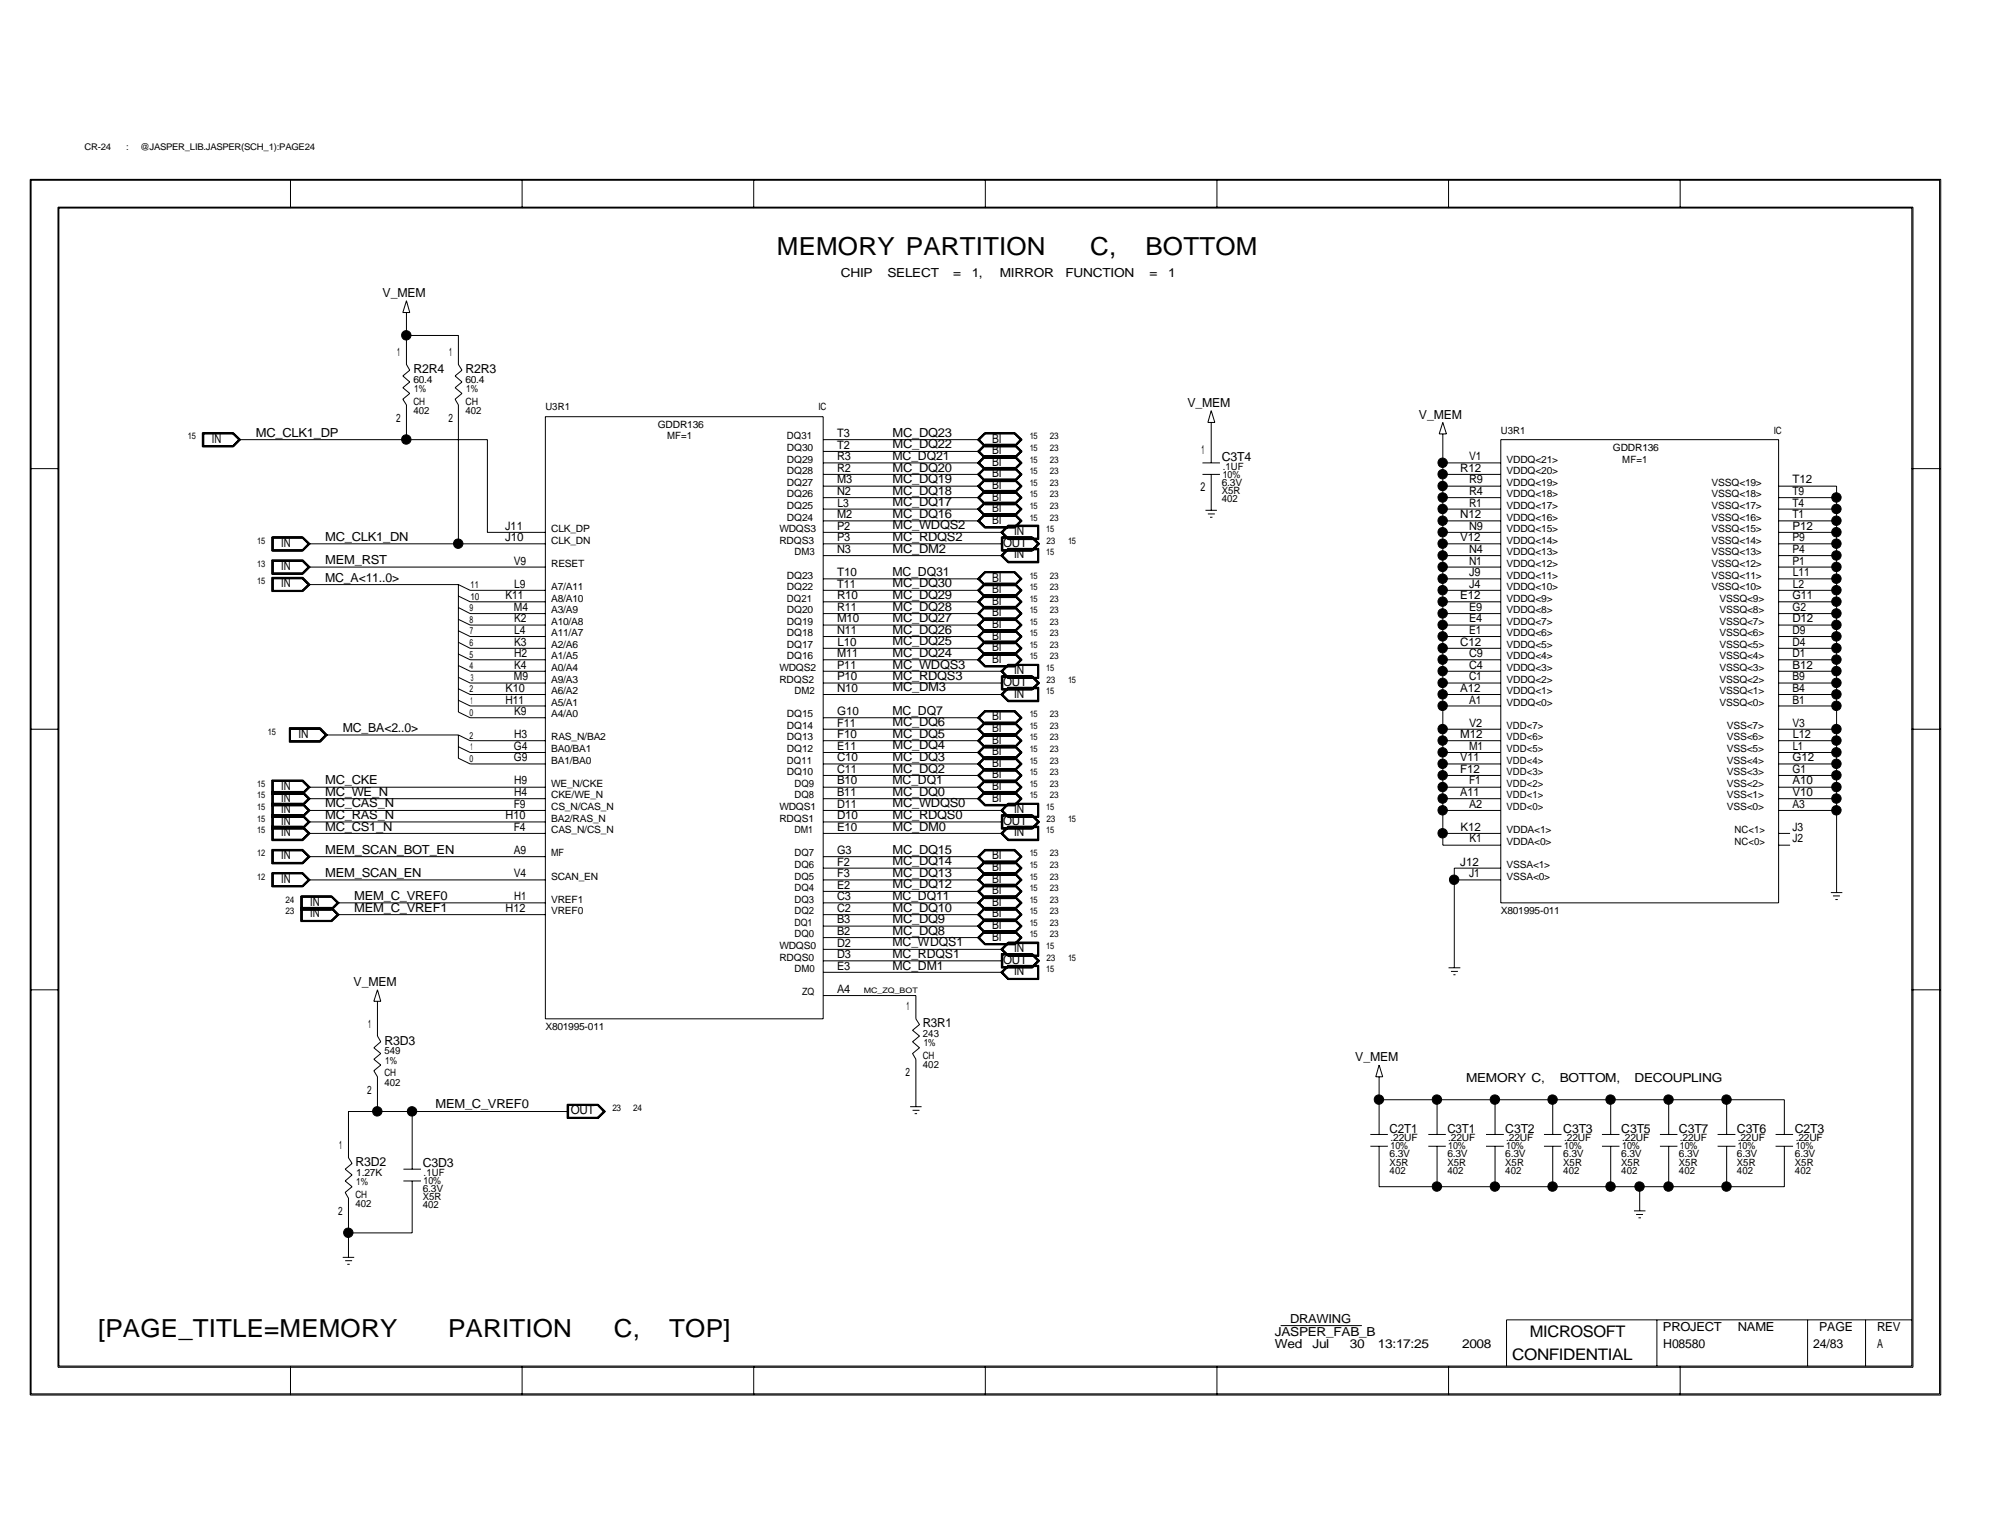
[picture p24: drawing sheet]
<svg xmlns="http://www.w3.org/2000/svg" width="279mm" height="216mm" viewBox="0 0 279 216" stroke-linecap="round" stroke-linejoin="round" font-family="sans-serif">
<defs><g id="words">
<g font-size="3.5">
<text x="108.9" y="35.7">MEMORY PARTITION</text>
<text x="152.8" y="35.7">C,</text>
<text x="160.6" y="35.7">BOTTOM</text>
<text x="13.8" y="187.5">[PAGE_TITLE=MEMORY</text>
<text x="62.8" y="187.5">PARITION</text>
<text x="86.1" y="187.5">C,</text>
<text x="93.8" y="187.5">TOP]</text>
</g>
<g font-size="2.2">
<text x="212" y="190.7">CONFIDENTIAL</text>
<text x="214.5" y="187.4">MICROSOFT</text>
</g>
<g font-size="1.7">
<text x="53.6" y="41.7">V_MEM</text>
<text x="117.9" y="38.8">CHIP</text>
<text x="124.4" y="38.8">SELECT</text>
<text x="133.6" y="38.8">=</text>
<text x="136.2" y="38.8">1,</text>
<text x="140.2" y="38.8">MIRROR</text>
<text x="149.4" y="38.8">FUNCTION</text>
<text x="161.2" y="38.8">=</text>
<text x="163.8" y="38.8">1</text>
<text x="58" y="52.3">R2R4</text>
<text x="65.2" y="52.3">R2R3</text>
<text x="166.5" y="57.1">V_MEM</text>
<text x="198.9" y="58.7">V_MEM</text>
<text x="29.7" y="62.1">IN</text>
<text x="35.9" y="61.3">MC_CLK1_DP</text>
<text x="125.1" y="61.3">MC_DQ23</text>
<text x="125.1" y="62.9">MC_DQ22</text>
<text x="125.1" y="64.5">MC_DQ21</text>
<text x="139.1" y="65.3">BI</text>
<text x="139.1" y="63.7">BI</text>
<text x="139.1" y="62.1">BI</text>
<text x="168.4" y="63.7">1</text>
<text x="171.3" y="64.6">C3T4</text>
<text x="125.1" y="67.7">MC_DQ19</text>
<text x="125.1" y="69.3">MC_DQ18</text>
<text x="125.1" y="71">MC_DQ17</text>
<text x="125.1" y="66.1">MC_DQ20</text>
<text x="139.1" y="71.8">BI</text>
<text x="139.1" y="68.5">BI</text>
<text x="139.1" y="70.2">BI</text>
<text x="139.1" y="66.9">BI</text>
<text x="168.3" y="68.9">2</text>
<text x="39.4" y="76.7">IN</text>
<text x="45.6" y="75.9">MC_CLK1_DN</text>
<text x="125.1" y="72.6">MC_DQ16</text>
<text x="125.1" y="74.2">MC_WDQS2</text>
<text x="125.1" y="75.9">MC_RDQS2</text>
<text x="125.1" y="77.5">MC_DM2</text>
<text x="139.1" y="73.4">BI</text>
<text x="140.6" y="76.7">OUT</text>
<text x="142.2" y="75.1">IN</text>
<text x="39.4" y="82.3">IN</text>
<text x="39.4" y="79.9">IN</text>
<text x="45.6" y="81.5">MC_A&lt;11..0&gt;</text>
<text x="45.6" y="79.1">MEM_RST</text>
<text x="125.1" y="80.7">MC_DQ31</text>
<text x="125.1" y="82.3">MC_DQ30</text>
<text x="125.1" y="84">MC_DQ29</text>
<text x="139.1" y="83.1">BI</text>
<text x="139.1" y="81.5">BI</text>
<text x="142.2" y="78.3">IN</text>
<text x="125.1" y="85.6">MC_DQ28</text>
<text x="125.1" y="87.2">MC_DQ27</text>
<text x="125.1" y="88.9">MC_DQ26</text>
<text x="139.1" y="89.7">BI</text>
<text x="139.1" y="88">BI</text>
<text x="139.1" y="84.8">BI</text>
<text x="139.1" y="86.4">BI</text>
<text x="125.1" y="90.5">MC_DQ25</text>
<text x="125.1" y="92.1">MC_DQ24</text>
<text x="125.1" y="93.7">MC_WDQS3</text>
<text x="125.1" y="95.3">MC_RDQS3</text>
<text x="139.1" y="92.9">BI</text>
<text x="139.1" y="91.3">BI</text>
<text x="142.2" y="94.5">IN</text>
<text x="125.1" y="96.9">MC_DM3</text>
<text x="125.1" y="100.2">MC_DQ7</text>
<text x="125.1" y="101.8">MC_DQ6</text>
<text x="139.1" y="101">BI</text>
<text x="140.6" y="96.1">OUT</text>
<text x="142.2" y="97.8">IN</text>
<text x="41.8" y="103.5">IN</text>
<text x="48" y="102.7">MC_BA&lt;2..0&gt;</text>
<text x="125.1" y="103.5">MC_DQ5</text>
<text x="125.1" y="105.1">MC_DQ4</text>
<text x="125.1" y="106.7">MC_DQ3</text>
<text x="139.1" y="107.5">BI</text>
<text x="139.1" y="105.9">BI</text>
<text x="139.1" y="104.3">BI</text>
<text x="139.1" y="102.7">BI</text>
<text x="39.4" y="112.4">IN</text>
<text x="39.4" y="110.7">IN</text>
<text x="45.6" y="109.9">MC_CKE</text>
<text x="45.6" y="111.5">MC_WE_N</text>
<text x="45.6" y="113.2">MC_CAS_N</text>
<text x="125.1" y="113.2">MC_WDQS0</text>
<text x="125.1" y="109.9">MC_DQ1</text>
<text x="125.1" y="111.5">MC_DQ0</text>
<text x="125.1" y="108.3">MC_DQ2</text>
<text x="139.1" y="112.4">BI</text>
<text x="139.1" y="110.7">BI</text>
<text x="139.1" y="109.1">BI</text>
<text x="39.4" y="117.3">IN</text>
<text x="39.4" y="115.6">IN</text>
<text x="39.4" y="114">IN</text>
<text x="45.6" y="114.8">MC_RAS_N</text>
<text x="45.6" y="116.5">MC_CS1_N</text>
<text x="45.6" y="119.7">MEM_SCAN_BOT_EN</text>
<text x="125.1" y="114.8">MC_RDQS0</text>
<text x="125.1" y="116.5">MC_DM0</text>
<text x="125.1" y="119.7">MC_DQ15</text>
<text x="140.6" y="115.6">OUT</text>
<text x="142.2" y="117.3">IN</text>
<text x="142.2" y="114">IN</text>
<text x="39.4" y="120.5">IN</text>
<text x="39.4" y="123.7">IN</text>
<text x="45.6" y="122.9">MEM_SCAN_EN</text>
<text x="125.1" y="121.3">MC_DQ14</text>
<text x="125.1" y="122.9">MC_DQ13</text>
<text x="125.1" y="124.5">MC_DQ12</text>
<text x="139.1" y="125.3">BI</text>
<text x="139.1" y="122.1">BI</text>
<text x="139.1" y="123.7">BI</text>
<text x="139.1" y="120.5">BI</text>
<text x="43.5" y="128.6">IN</text>
<text x="43.5" y="127">IN</text>
<text x="49.7" y="126.2">MEM_C_VREF0</text>
<text x="49.7" y="127.8">MEM_C_VREF1</text>
<text x="125.1" y="126.2">MC_DQ11</text>
<text x="125.1" y="127.8">MC_DQ10</text>
<text x="125.1" y="129.4">MC_DQ9</text>
<text x="125.1" y="131.1">MC_DQ8</text>
<text x="139.1" y="131.9">BI</text>
<text x="139.1" y="130.2">BI</text>
<text x="139.1" y="128.6">BI</text>
<text x="139.1" y="127">BI</text>
<text x="125.1" y="132.7">MC_WDQS1</text>
<text x="125.1" y="134.3">MC_RDQS1</text>
<text x="125.1" y="135.9">MC_DM1</text>
<text x="140.6" y="135.1">OUT</text>
<text x="142.2" y="136.7">IN</text>
<text x="142.2" y="133.5">IN</text>
<text x="49.6" y="138.3">V_MEM</text>
<text x="53.9" y="146.5">R3D3</text>
<text x="129.4" y="144">R3R1</text>
<text x="190" y="148.8">V_MEM</text>
<text x="61" y="155.4">MEM_C_VREF0</text>
<text x="205.5" y="151.7">MEMORY C,</text>
<text x="218.7" y="151.7">BOTTOM,</text>
<text x="229.2" y="151.7">DECOUPLING</text>
<text x="80" y="156.2">OUT</text>
<text x="194.8" y="158.8">C2T1</text>
<text x="202.9" y="158.8">C3T1</text>
<text x="211" y="158.8">C3T2</text>
<text x="219.2" y="158.8">C3T3</text>
<text x="227.3" y="158.8">C3T5</text>
<text x="235.4" y="158.8">C3T7</text>
<text x="243.5" y="158.8">C3T6</text>
<text x="251.6" y="158.8">C2T3</text>
<text x="49.8" y="163.5">R3D2</text>
<text x="59.3" y="163.7">C3D3</text>
<text x="180.8" y="185.4">DRAWING</text>
<text x="178.7" y="189">Wed</text>
<text x="178.7" y="187.4">JASPER_FAB_B</text>
<text x="184" y="189">Jul</text>
<text x="189.2" y="189">30</text>
<text x="193.2" y="189">13:17:25</text>
<text x="205" y="189">2008</text>
<text x="233.1" y="186.6">PROJECT</text>
<text x="233.2" y="189">H08580</text>
<text x="243.6" y="186.6">NAME</text>
<text x="254.2" y="189">24/83</text>
<text x="255" y="186.6">PAGE</text>
<text x="263.1" y="189">A</text>
<text x="263.1" y="186.6">REV</text>
</g>
<g font-size="1.6">
<text x="55.7" y="49.9">1</text>
<text x="63" y="49.9">1</text>
<text x="55.5" y="59.2">2</text>
<text x="62.9" y="59.2">2</text>
<text x="117.3" y="64.5">R3</text>
<text x="117.3" y="62.9">T2</text>
<text x="117.3" y="61.3">T3</text>
<text x="206" y="64.5">V1</text>
<text x="117.3" y="69.4">N2</text>
<text x="117.3" y="67.8">M3</text>
<text x="117.3" y="66.2">R2</text>
<text x="117.4" y="71">L3</text>
<text x="204.7" y="66.2">R12</text>
<text x="206" y="71">R1</text>
<text x="206" y="69.4">R4</text>
<text x="206" y="67.8">R9</text>
<text x="251.3" y="71">T4</text>
<text x="251.3" y="69.4">T9</text>
<text x="251.3" y="67.8">T12</text>
<text x="70.8" y="75.9">J10</text>
<text x="70.8" y="74.3">J11</text>
<text x="117.3" y="77.5">N3</text>
<text x="117.3" y="72.6">M2</text>
<text x="117.3" y="75.9">P3</text>
<text x="117.3" y="74.3">P2</text>
<text x="204.7" y="75.9">V12</text>
<text x="204.7" y="72.6">N12</text>
<text x="206" y="77.5">N4</text>
<text x="206" y="74.3">N9</text>
<text x="251.3" y="77.5">P4</text>
<text x="251.3" y="75.9">P9</text>
<text x="251.3" y="74.3">P12</text>
<text x="251.3" y="72.6">T1</text>
<text x="72.1" y="79.2">V9</text>
<text x="72.1" y="82.4">L9</text>
<text x="117.3" y="82.4">T11</text>
<text x="117.3" y="80.8">T10</text>
<text x="206" y="82.4">J4</text>
<text x="206" y="80.8">J9</text>
<text x="206" y="79.2">N1</text>
<text x="251.3" y="79.2">P1</text>
<text x="251.3" y="82.4">L2</text>
<text x="251.3" y="80.8">L11</text>
<text x="70.9" y="84">K11</text>
<text x="72.1" y="85.6">M4</text>
<text x="72.1" y="87.2">K2</text>
<text x="72.1" y="88.9">L4</text>
<text x="117.3" y="88.9">N11</text>
<text x="117.3" y="87.2">M10</text>
<text x="117.3" y="85.6">R11</text>
<text x="117.3" y="84">R10</text>
<text x="204.7" y="84">E12</text>
<text x="206" y="88.9">E1</text>
<text x="206" y="87.2">E4</text>
<text x="206" y="85.6">E9</text>
<text x="251.3" y="88.9">D9</text>
<text x="251.3" y="87.2">D12</text>
<text x="251.3" y="85.6">G2</text>
<text x="251.3" y="84">G11</text>
<text x="72.1" y="95.4">M9</text>
<text x="72.1" y="93.8">K4</text>
<text x="72.1" y="92.1">H2</text>
<text x="72.1" y="90.5">K3</text>
<text x="117.3" y="92.1">M11</text>
<text x="117.3" y="95.4">P10</text>
<text x="117.3" y="93.8">P11</text>
<text x="117.4" y="90.5">L10</text>
<text x="204.7" y="90.5">C12</text>
<text x="206" y="95.4">C1</text>
<text x="206" y="93.8">C4</text>
<text x="206" y="92.1">C9</text>
<text x="251.3" y="95.4">B9</text>
<text x="251.3" y="93.8">B12</text>
<text x="251.3" y="92.1">D1</text>
<text x="251.3" y="90.5">D4</text>
<text x="70.9" y="98.6">H11</text>
<text x="70.9" y="97">K10</text>
<text x="72.1" y="100.2">K9</text>
<text x="117.3" y="97">N10</text>
<text x="117.3" y="101.9">F11</text>
<text x="117.3" y="100.2">G10</text>
<text x="204.7" y="97">A12</text>
<text x="206" y="101.9">V2</text>
<text x="206" y="98.6">A1</text>
<text x="251.3" y="101.9">V3</text>
<text x="251.3" y="98.6">B1</text>
<text x="251.3" y="97">B4</text>
<text x="72.1" y="105.1">G4</text>
<text x="72.1" y="106.7">G9</text>
<text x="72.1" y="103.5">H3</text>
<text x="117.3" y="106.7">C10</text>
<text x="117.3" y="105.1">E11</text>
<text x="117.3" y="103.5">F10</text>
<text x="204.7" y="106.7">V11</text>
<text x="204.7" y="103.5">M12</text>
<text x="206" y="105.1">M1</text>
<text x="251.3" y="106.7">G12</text>
<text x="251.3" y="105.1">L1</text>
<text x="251.3" y="103.5">L12</text>
<text x="72.1" y="113.2">F9</text>
<text x="72.1" y="111.6">H4</text>
<text x="72.1" y="110">H9</text>
<text x="117.3" y="108.4">C11</text>
<text x="117.3" y="111.6">B11</text>
<text x="117.3" y="110">B10</text>
<text x="117.3" y="113.2">D11</text>
<text x="204.7" y="111.6">A11</text>
<text x="204.7" y="108.4">F12</text>
<text x="206" y="113.2">A2</text>
<text x="206" y="110">F1</text>
<text x="251.3" y="113.2">A3</text>
<text x="251.3" y="111.6">V10</text>
<text x="251.3" y="110">A10</text>
<text x="251.3" y="108.4">G1</text>
<text x="70.9" y="114.9">H10</text>
<text x="72.1" y="116.5">F4</text>
<text x="72.1" y="119.7">A9</text>
<text x="117.3" y="116.5">E10</text>
<text x="117.3" y="119.7">G3</text>
<text x="117.3" y="114.9">D10</text>
<text x="204.8" y="116.5">K12</text>
<text x="206" y="118.1">K1</text>
<text x="251.3" y="118.1">J2</text>
<text x="251.3" y="116.5">J3</text>
<text x="72.1" y="123">V4</text>
<text x="117.3" y="124.6">E2</text>
<text x="117.3" y="123">F3</text>
<text x="117.3" y="121.4">F2</text>
<text x="204.7" y="121.4">J12</text>
<text x="206" y="123">J1</text>
<text x="70.9" y="127.8">H12</text>
<text x="72.1" y="126.2">H1</text>
<text x="117.3" y="131.1">B2</text>
<text x="117.3" y="129.5">B3</text>
<text x="117.3" y="127.8">C2</text>
<text x="117.3" y="126.2">C3</text>
<text x="117.3" y="136">E3</text>
<text x="117.3" y="134.3">D3</text>
<text x="117.3" y="132.7">D2</text>
<text x="117.3" y="139.2">A4</text>
<text x="127.1" y="141.6">1</text>
<text x="51.6" y="144.1">1</text>
<text x="51.5" y="153.3">2</text>
<text x="127" y="150.9">2</text>
<text x="47.5" y="161.1">1</text>
<text x="47.4" y="170.4">2</text>
</g>
<g font-size="1.4">
<text x="58" y="53.6">60.4</text>
<text x="65.2" y="53.6">60.4</text>
<text x="58" y="56.7">CH</text>
<text x="58" y="58">402</text>
<text x="58.1" y="54.9">1%</text>
<text x="65.2" y="58">402</text>
<text x="65.2" y="56.7">CH</text>
<text x="65.4" y="54.9">1%</text>
<text x="76.5" y="57.5">U3R1</text>
<text x="92.2" y="60">GDDR136</text>
<text x="114.7" y="57.5">IC</text>
<text x="93.5" y="61.6">MF=1</text>
<text x="110.3" y="64.9">DQ29</text>
<text x="110.3" y="63.2">DQ30</text>
<text x="110.3" y="61.6">DQ31</text>
<text x="171.4" y="65.8">.1UF</text>
<text x="210.4" y="60.8">U3R1</text>
<text x="211.2" y="64.9">VDDQ&lt;21&gt;</text>
<text x="226.1" y="63.2">GDDR136</text>
<text x="227.4" y="64.9">MF=1</text>
<text x="248.7" y="60.8">IC</text>
<text x="110.3" y="66.5">DQ28</text>
<text x="110.3" y="71.3">DQ25</text>
<text x="110.3" y="69.7">DQ26</text>
<text x="110.3" y="68.1">DQ27</text>
<text x="171.3" y="68.1">6.3V</text>
<text x="171.3" y="70.4">402</text>
<text x="171.3" y="69.3">X5R</text>
<text x="171.4" y="67">10%</text>
<text x="211.2" y="66.5">VDDQ&lt;20&gt;</text>
<text x="211.2" y="68.1">VDDQ&lt;19&gt;</text>
<text x="211.2" y="71.3">VDDQ&lt;17&gt;</text>
<text x="211.2" y="69.7">VDDQ&lt;18&gt;</text>
<text x="239.9" y="68.1">VSSQ&lt;19&gt;</text>
<text x="239.9" y="71.3">VSSQ&lt;17&gt;</text>
<text x="239.9" y="69.7">VSSQ&lt;18&gt;</text>
<text x="77.3" y="76.2">CLK_DN</text>
<text x="77.3" y="74.6">CLK_DP</text>
<text x="109.3" y="76.2">RDQS3</text>
<text x="109.3" y="74.6">WDQS3</text>
<text x="110.3" y="73">DQ24</text>
<text x="111.4" y="77.9">DM3</text>
<text x="211.2" y="77.9">VDDQ&lt;13&gt;</text>
<text x="211.2" y="76.2">VDDQ&lt;14&gt;</text>
<text x="211.2" y="74.6">VDDQ&lt;15&gt;</text>
<text x="211.2" y="73">VDDQ&lt;16&gt;</text>
<text x="239.9" y="77.9">VSSQ&lt;13&gt;</text>
<text x="239.9" y="76.2">VSSQ&lt;14&gt;</text>
<text x="239.9" y="74.6">VSSQ&lt;15&gt;</text>
<text x="239.9" y="73">VSSQ&lt;16&gt;</text>
<text x="66" y="82.5">11</text>
<text x="77.3" y="82.7">A7/A11</text>
<text x="77.3" y="79.5">RESET</text>
<text x="110.3" y="82.7">DQ22</text>
<text x="110.3" y="81.1">DQ23</text>
<text x="211.2" y="81.1">VDDQ&lt;11&gt;</text>
<text x="211.2" y="79.5">VDDQ&lt;12&gt;</text>
<text x="211.2" y="82.7">VDDQ&lt;10&gt;</text>
<text x="239.9" y="82.7">VSSQ&lt;10&gt;</text>
<text x="239.9" y="81.1">VSSQ&lt;11&gt;</text>
<text x="239.9" y="79.5">VSSQ&lt;12&gt;</text>
<text x="65.8" y="87.3">8</text>
<text x="65.8" y="85.7">9</text>
<text x="65.9" y="88.9">7</text>
<text x="66" y="84.1">10</text>
<text x="77.3" y="89.2">A11/A7</text>
<text x="77.3" y="87.6">A10/A8</text>
<text x="77.3" y="86">A3/A9</text>
<text x="77.3" y="84.3">A8/A10</text>
<text x="110.3" y="89.2">DQ18</text>
<text x="110.3" y="87.6">DQ19</text>
<text x="110.3" y="86">DQ20</text>
<text x="110.3" y="84.3">DQ21</text>
<text x="211.2" y="84.3">VDDQ&lt;9&gt;</text>
<text x="211.2" y="86">VDDQ&lt;8&gt;</text>
<text x="211.2" y="87.6">VDDQ&lt;7&gt;</text>
<text x="211.2" y="89.2">VDDQ&lt;6&gt;</text>
<text x="241" y="89.2">VSSQ&lt;6&gt;</text>
<text x="241" y="87.6">VSSQ&lt;7&gt;</text>
<text x="241" y="86">VSSQ&lt;8&gt;</text>
<text x="241" y="84.3">VSSQ&lt;9&gt;</text>
<text x="65.8" y="93.8">4</text>
<text x="65.8" y="92.2">5</text>
<text x="65.8" y="90.6">6</text>
<text x="66" y="95.5">3</text>
<text x="77.3" y="95.7">A9/A3</text>
<text x="77.3" y="94.1">A0/A4</text>
<text x="77.3" y="92.5">A1/A5</text>
<text x="77.3" y="90.8">A2/A6</text>
<text x="109.3" y="95.7">RDQS2</text>
<text x="109.3" y="94.1">WDQS2</text>
<text x="110.3" y="92.5">DQ16</text>
<text x="110.3" y="90.8">DQ17</text>
<text x="211.2" y="95.7">VDDQ&lt;2&gt;</text>
<text x="211.2" y="94.1">VDDQ&lt;3&gt;</text>
<text x="211.2" y="92.5">VDDQ&lt;4&gt;</text>
<text x="211.2" y="90.8">VDDQ&lt;5&gt;</text>
<text x="241" y="95.7">VSSQ&lt;2&gt;</text>
<text x="241" y="94.1">VSSQ&lt;3&gt;</text>
<text x="241" y="92.5">VSSQ&lt;4&gt;</text>
<text x="241" y="90.8">VSSQ&lt;5&gt;</text>
<text x="65.8" y="100.3">0</text>
<text x="65.8" y="97.1">2</text>
<text x="66" y="98.7">1</text>
<text x="77.3" y="97.3">A6/A2</text>
<text x="77.3" y="100.6">A4/A0</text>
<text x="77.3" y="98.9">A5/A1</text>
<text x="110.3" y="100.6">DQ15</text>
<text x="111.4" y="97.3">DM2</text>
<text x="211.2" y="98.9">VDDQ&lt;0&gt;</text>
<text x="211.2" y="97.3">VDDQ&lt;1&gt;</text>
<text x="241" y="98.9">VSSQ&lt;0&gt;</text>
<text x="241" y="97.3">VSSQ&lt;1&gt;</text>
<text x="65.8" y="106.8">0</text>
<text x="65.8" y="103.5">2</text>
<text x="66" y="105.2">1</text>
<text x="77.3" y="107.1">BA1/BA0</text>
<text x="77.3" y="105.5">BA0/BA1</text>
<text x="77.3" y="103.8">RAS_N/BA2</text>
<text x="110.3" y="107.1">DQ11</text>
<text x="110.3" y="105.5">DQ12</text>
<text x="110.3" y="103.8">DQ13</text>
<text x="110.3" y="102.2">DQ14</text>
<text x="211.2" y="107.1">VDD&lt;4&gt;</text>
<text x="211.2" y="105.5">VDD&lt;5&gt;</text>
<text x="211.2" y="103.8">VDD&lt;6&gt;</text>
<text x="211.2" y="102.2">VDD&lt;7&gt;</text>
<text x="242.1" y="107.1">VSS&lt;4&gt;</text>
<text x="242.1" y="105.5">VSS&lt;5&gt;</text>
<text x="242.1" y="103.8">VSS&lt;6&gt;</text>
<text x="242.1" y="102.2">VSS&lt;7&gt;</text>
<text x="77.3" y="113.6">CS_N/CAS_N</text>
<text x="77.3" y="111.9">CKE/WE_N</text>
<text x="77.3" y="110.3">WE_N/CKE</text>
<text x="109.3" y="113.6">WDQS1</text>
<text x="110.3" y="108.7">DQ10</text>
<text x="111.4" y="111.9">DQ8</text>
<text x="111.4" y="110.3">DQ9</text>
<text x="211.2" y="108.7">VDD&lt;3&gt;</text>
<text x="211.2" y="113.6">VDD&lt;0&gt;</text>
<text x="211.2" y="111.9">VDD&lt;1&gt;</text>
<text x="211.2" y="110.3">VDD&lt;2&gt;</text>
<text x="242.1" y="113.6">VSS&lt;0&gt;</text>
<text x="242.1" y="111.9">VSS&lt;1&gt;</text>
<text x="242.1" y="110.3">VSS&lt;2&gt;</text>
<text x="242.1" y="108.7">VSS&lt;3&gt;</text>
<text x="77.3" y="116.8">CAS_N/CS_N</text>
<text x="77.3" y="115.2">BA2/RAS_N</text>
<text x="109.3" y="115.2">RDQS1</text>
<text x="111.4" y="116.8">DM1</text>
<text x="211.2" y="118.4">VDDA&lt;0&gt;</text>
<text x="211.2" y="116.8">VDDA&lt;1&gt;</text>
<text x="243.2" y="118.4">NC&lt;0&gt;</text>
<text x="243.2" y="116.8">NC&lt;1&gt;</text>
<text x="77.3" y="120.1">MF</text>
<text x="77.3" y="123.3">SCAN_EN</text>
<text x="111.4" y="124.9">DQ4</text>
<text x="111.4" y="123.3">DQ5</text>
<text x="111.4" y="121.7">DQ6</text>
<text x="111.4" y="120.1">DQ7</text>
<text x="211.2" y="123.3">VSSA&lt;0&gt;</text>
<text x="211.2" y="121.7">VSSA&lt;1&gt;</text>
<text x="77.3" y="128.2">VREF0</text>
<text x="77.3" y="126.5">VREF1</text>
<text x="111.4" y="131.4">DQ0</text>
<text x="111.4" y="129.8">DQ1</text>
<text x="111.4" y="128.2">DQ2</text>
<text x="111.4" y="126.5">DQ3</text>
<text x="210.4" y="128.2">X801995-011</text>
<text x="109.3" y="134.7">RDQS0</text>
<text x="109.3" y="133.1">WDQS0</text>
<text x="111.4" y="136.3">DM0</text>
<text x="112.5" y="139.5">ZQ</text>
<text x="53.9" y="147.8">549</text>
<text x="54" y="149.1">1%</text>
<text x="76.5" y="144.4">X801995-011</text>
<text x="129.4" y="145.4">243</text>
<text x="129.4" y="148.5">CH</text>
<text x="129.4" y="149.8">402</text>
<text x="129.5" y="146.7">1%</text>
<text x="53.9" y="152.2">402</text>
<text x="53.9" y="150.9">CH</text>
<text x="194.9" y="160">.22UF</text>
<text x="194.9" y="161.1">10%</text>
<text x="203" y="160">.22UF</text>
<text x="203" y="161.1">10%</text>
<text x="211.2" y="160">.22UF</text>
<text x="211.2" y="161.1">10%</text>
<text x="219.3" y="160">.22UF</text>
<text x="219.3" y="161.1">10%</text>
<text x="227.4" y="160">.22UF</text>
<text x="227.4" y="161.1">10%</text>
<text x="235.5" y="160">.22UF</text>
<text x="235.5" y="161.1">10%</text>
<text x="243.6" y="160">.22UF</text>
<text x="243.6" y="161.1">10%</text>
<text x="251.8" y="160">.22UF</text>
<text x="251.8" y="161.1">10%</text>
<text x="49.8" y="167.9">CH</text>
<text x="50" y="164.8">1.27K</text>
<text x="50" y="166.2">1%</text>
<text x="59.3" y="167.1">6.3V</text>
<text x="59.4" y="166">10%</text>
<text x="59.4" y="164.8">.1UF</text>
<text x="194.8" y="163.4">X5R</text>
<text x="194.8" y="164.5">402</text>
<text x="194.8" y="162.3">6.3V</text>
<text x="202.9" y="164.5">402</text>
<text x="202.9" y="163.4">X5R</text>
<text x="202.9" y="162.3">6.3V</text>
<text x="211" y="164.5">402</text>
<text x="211" y="163.4">X5R</text>
<text x="211" y="162.3">6.3V</text>
<text x="219.2" y="163.4">X5R</text>
<text x="219.2" y="162.3">6.3V</text>
<text x="219.2" y="164.5">402</text>
<text x="227.3" y="162.3">6.3V</text>
<text x="227.3" y="163.4">X5R</text>
<text x="227.3" y="164.5">402</text>
<text x="235.4" y="164.5">402</text>
<text x="235.4" y="163.4">X5R</text>
<text x="235.4" y="162.3">6.3V</text>
<text x="243.5" y="164.5">402</text>
<text x="243.5" y="163.4">X5R</text>
<text x="243.5" y="162.3">6.3V</text>
<text x="251.6" y="164.5">402</text>
<text x="251.6" y="163.4">X5R</text>
<text x="251.6" y="162.3">6.3V</text>
<text x="49.8" y="169.2">402</text>
<text x="59.3" y="168.3">X5R</text>
<text x="59.3" y="169.4">402</text>
</g>
<g font-size="1.3">
<text x="11.9" y="21">CR-24</text>
<text x="17.7" y="21">:</text>
<text x="19.6" y="21">@JASPER_LIB.JASPER(SCH_1):PAGE24</text>
<text x="26.3" y="61.6">15</text>
<text x="144.4" y="61.6">15</text>
<text x="144.4" y="63.2">15</text>
<text x="144.4" y="64.9">15</text>
<text x="147.2" y="61.6">23</text>
<text x="147.2" y="63.2">23</text>
<text x="147.2" y="64.9">23</text>
<text x="144.4" y="68.1">15</text>
<text x="144.4" y="69.7">15</text>
<text x="144.4" y="71.3">15</text>
<text x="144.4" y="66.5">15</text>
<text x="147.2" y="68.1">23</text>
<text x="147.2" y="69.7">23</text>
<text x="147.2" y="71.3">23</text>
<text x="147.2" y="66.5">23</text>
<text x="36.1" y="76.2">15</text>
<text x="144.4" y="73">15</text>
<text x="146.7" y="74.6">15</text>
<text x="146.7" y="77.9">15</text>
<text x="146.7" y="76.2">23</text>
<text x="147.2" y="73">23</text>
<text x="149.7" y="76.2">15</text>
<text x="36.1" y="79.5">13</text>
<text x="36.1" y="81.9">15</text>
<text x="144.4" y="81.1">15</text>
<text x="144.4" y="82.7">15</text>
<text x="147.2" y="81.1">23</text>
<text x="147.2" y="82.7">23</text>
<text x="144.4" y="84.3">15</text>
<text x="144.4" y="86">15</text>
<text x="144.4" y="87.6">15</text>
<text x="144.4" y="89.2">15</text>
<text x="147.2" y="84.3">23</text>
<text x="147.2" y="86">23</text>
<text x="147.2" y="87.6">23</text>
<text x="147.2" y="89.2">23</text>
<text x="144.4" y="90.8">15</text>
<text x="144.4" y="92.5">15</text>
<text x="146.7" y="94.1">15</text>
<text x="146.7" y="95.7">23</text>
<text x="147.2" y="90.8">23</text>
<text x="147.2" y="92.5">23</text>
<text x="149.7" y="95.7">15</text>
<text x="144.4" y="100.6">15</text>
<text x="146.7" y="97.3">15</text>
<text x="147.2" y="100.6">23</text>
<text x="37.5" y="103">15</text>
<text x="144.4" y="102.2">15</text>
<text x="144.4" y="103.8">15</text>
<text x="144.4" y="105.5">15</text>
<text x="144.4" y="107.1">15</text>
<text x="147.2" y="102.2">23</text>
<text x="147.2" y="103.8">23</text>
<text x="147.2" y="105.5">23</text>
<text x="147.2" y="107.1">23</text>
<text x="36.1" y="110.3">15</text>
<text x="36.1" y="111.9">15</text>
<text x="36.1" y="113.6">15</text>
<text x="144.4" y="110.3">15</text>
<text x="144.4" y="111.9">15</text>
<text x="144.4" y="108.7">15</text>
<text x="146.7" y="113.6">15</text>
<text x="147.2" y="110.3">23</text>
<text x="147.2" y="111.9">23</text>
<text x="147.2" y="108.7">23</text>
<text x="36.1" y="115.2">15</text>
<text x="36.1" y="116.8">15</text>
<text x="146.7" y="116.8">15</text>
<text x="146.7" y="115.2">23</text>
<text x="149.7" y="115.2">15</text>
<text x="36.1" y="123.3">12</text>
<text x="36.1" y="120.1">12</text>
<text x="144.4" y="120.1">15</text>
<text x="144.4" y="121.7">15</text>
<text x="144.4" y="123.3">15</text>
<text x="144.4" y="124.9">15</text>
<text x="147.2" y="120.1">23</text>
<text x="147.2" y="121.7">23</text>
<text x="147.2" y="123.3">23</text>
<text x="147.2" y="124.9">23</text>
<text x="40" y="126.5">24</text>
<text x="40" y="128.2">23</text>
<text x="144.4" y="126.5">15</text>
<text x="144.4" y="128.2">15</text>
<text x="144.4" y="129.8">15</text>
<text x="144.4" y="131.4">15</text>
<text x="147.2" y="126.5">23</text>
<text x="147.2" y="128.2">23</text>
<text x="147.2" y="129.8">23</text>
<text x="147.2" y="131.4">23</text>
<text x="146.7" y="133.1">15</text>
<text x="146.7" y="136.3">15</text>
<text x="146.7" y="134.7">23</text>
<text x="149.7" y="134.7">15</text>
<text x="85.9" y="155.8">23</text>
<text x="88.8" y="155.8">24</text>
</g>
<text font-size="1.1" x="121.1" y="139.2">MC_ZQ_BOT</text>
</g></defs>
<g fill="none" stroke="#000" stroke-width=".14">
<path d="M4.2 25.1h267.9v170.5h-267.9zM4.4 25.3h267.5v170.1h-267.5zM8.1 29h260.1v162.7h-260.1zM8.3 29.2h259.7v162.3h-259.7zM40.7 25.1v4.1M73.2 25.1v4.1M105.7 25.1v4.1M138.1 25.1v4.1M170.6 25.1v4.1M203.1 25.1v4.1M235.5 25.1v4.1M57 47h7.3v4.1l.5 .8-1 .8 1 .9-1 .8 1 .8-1 .8 .5 .8v19.4"/>
<path d="M57 42.2l.4 1.6h-.9zM57 43.8v7.3l.4 .8-.9 .8 .9 .9-.9 .8 .9 .8-.9 .8 .5 .8v4.8M76.5 58.4h38.9v84.4h-38.9zM169.8 57.6l.5 1.6h-1zM169.8 59.2v5.7M202.3 59.2l.5 1.6h-1zM4.2 65.7h4.1M28.4 60.7h4.3l1 .9-1 1.1h-4.3zM28.4 60.7h4.3l.9 .9-.9 1h-4.3zM28.5 60.8h4.1l.9 .8-.9 .9h-4.1zM28.6 60.8h4l.8 .8-.8 .9h-4zM33.4 61.6h34.9v13h8.2"/>
<path d="M38.1 75.3h4.4l1 .9-1 1.1h-4.4zM38.1 78.5h4.4l1 1-1 1h-4.4zM38.2 75.3h4.2l.9 .9-.9 1h-4.2zM38.2 78.6h4.2l.9 .9-.9 .9h-4.2zM38.2 75.4h4.2l.9 .8-.9 .9h-4.2zM38.3 75.4h4.1l.8 .8-.8 .9h-4.1zM38.3 78.7h4.1l.8 .8-.8 .8h-4.1zM43.2 76.2h33.3M43.2 79.5h33.3M115.4 66.5h21.9M115.4 64.9h21.9M115.4 61.6h21.9"/>
<path d="M115.4 63.3h21.9M115.4 69.8h21.9M115.4 68.2h21.9M115.4 71.4h21.9M115.4 74.6h25.2M115.4 73h21.9M115.4 76.2h25.2M115.4 77.9h25.2M137 61.6l1-.9h4.3l1 .9-1 1.1h-4.3zM137 66.5l1-1h4.3l1 1-1 1h-4.3zM137 69.8l1-1.1h4.3l1 1.1-1 1h-4.3zM137 68.2l1-1.1h4.3l1 1.1-1 1h-4.3z"/>
<path d="M137 71.4l1-1h4.3l1 1-1 1h-4.3zM137.1 61.6l1-.9h4.2l.9 .9-.9 1h-4.2zM137.1 63.3l1-1h4.2l.9 1-.9 .9h-4.2zM137.1 66.5l1-.9h4.2l.9 .9-.9 1h-4.2zM137.1 64.9l1-.9h4.2l.9 .9-.9 .9h-4.2zM137.1 69.8l1-1h4.2l.9 1-.9 .9h-4.2zM137.1 68.2l1-1h4.2l.9 1-.9 .9h-4.2zM137.1 71.4l1-1h4.2l.9 1-.9 .9h-4.2zM137.1 73l1-.9h4.2l.9 .9-.9 1h-4.2zM137.2 61.6l.9-.8h4.1l.9 .8-.9 .9h-4.1zM137.2 66.5l.9-.8h4.1l.9 .8-.9 .9h-4.1zM137.2 71.4l.9-.9h4.1l.9 .9-.9 .9h-4.1z"/>
<path d="M137.3 61.6l.8-.8h4.1l.8 .8-.8 .9M137.3 61.6l.8 .9M137.3 63.3l.8 .8M137.3 66.5l.8 .9M137.3 64.9l.8 .8M137.3 69.8l.8 .8M137.3 68.2l.8 .8M137.3 71.4l.8 .8M137.3 73l.8 .8h7.4v1.6h-4.9v1.7h4.9v1.6h-4.1l-.8-.8M138 62.3h4.3l1 1-1 1h-4.3l-1-1zM138 63.9h4.3l1 1-1 1h-4.3l-1-1zM138 72h4.3l1 1-1 1h-4.3l-1-1z"/>
<path d="M138.1 62.4h4.1l.9 .9-.9 .8h-4.1l-.9-.8zM138.1 64h4.1l.9 .9-.9 .9h-4.1l-.9-.9zM138.1 68.9h4.1l.9 .9-.9 .9h-4.1l-.9-.9zM138.1 67.3h4.1l.9 .9-.9 .8h-4.1l-.9-.8zM138.1 72.1h4.1l.9 .9-.9 .9h-4.1l-.9-.9zM138.1 62.5h4.1M138.1 64.1h4.1M138.1 62.5l-.8 .8M138.1 65.7h4.1M138.1 67.4h4.1M138.1 65.7l-.8 .8M138.1 64.1l-.8 .8"/>
<path d="M138.1 69h4.1M138.1 70.6h4.1M138.1 69l-.8 .8M138.1 67.4l-.8 .8M138.1 72.2h4.1M138.1 70.6l-.8 .8M138.1 72.2l-.8 .8M140.3 77.9l1-1h4.3v2h-4.3zM140.4 77.9l.9-.9h4.3v1.8h-4.3zM140.4 75.3h4.3l1.1 .9-1.1 1.1h-4.3zM140.5 75.3h4.2l.9 .9-.9 1h-4.2zM140.5 75.4h4.2l.8 .8-.8 .9h-4.2z"/>
<path d="M140.6 74.6l.8 .8M141.3 73.6h4.3v2h-4.3l-1-1zM141.3 73.7h4.3v1.9h-4.3l-.9-1zM141.4 73.7h4.1v1.8h-4.1l-.9-.9zM141.4 77h4.1v1.8h-4.1l-.9-.9zM141.4 73.8l-.8 .8M141.4 77.1l-.8 .8M142.2 62.5l.8 .8-.8 .8M142.2 65.7l.8 .8-.8 .9M142.2 64.1l.8 .8-.8 .8M142.2 69l.8 .8-.8 .8M142.2 67.4l.8 .8-.8 .8"/>
<path d="M142.2 70.6l.8 .8-.8 .8M142.2 72.2l.8 .8-.8 .8M144.7 75.4l.8 .8-.8 .9M168.6 66.5h2.4M168.6 64.9h2.4M169 71.5h1.6M169.3 72.1h1M169.6 72.5h.4M169.8 66.5v5M202.3 60.8v57.7h8.1M202.3 66.5h8.1M202.3 64.9h8.1"/>
<path d="M202.3 69.8h8.1M202.3 68.2h8.1M202.3 71.4h8.1M202.3 74.6h8.1M202.3 73h8.1M202.3 76.2h8.1M202.3 77.9h8.1M202.3 79.5h8.1M210.4 61.6h38.9v65h-38.9zM249.3 68.2h8.2v56.9M249.3 69.8h8.2M249.3 71.4h8.2"/>
<path d="M249.3 74.6h8.2M249.3 73h8.2M249.3 76.2h8.2M249.3 77.9h8.2M249.3 79.5h8.2M268 65.7h4.1M38.1 80.9h4.4l1 1.1-1 .9h-4.4zM38.2 81h4.2l.9 1-.9 .9h-4.2zM38.2 81.1h4.2l.9 .9-.9 .8h-4.2zM38.3 81.2h4.1l.8 .8-.8 .8h-4.1zM43.2 82h21.1M64.3 82v17.8l1.6 .8h10.6"/>
<path d="M64.3 82l1.6 .8h10.6M64.3 85.2l1.6 .8h10.6M64.3 83.6l1.6 .8h10.6M64.3 86.8l1.6 .8h10.6M64.3 88.4l1.6 .8h10.6M64.3 90l1.6 .9h10.6M64.3 91.7l1.6 .8h10.6M64.3 93.3l1.6 .8h10.6M64.3 95l1.6 .8h10.6M64.3 96.6l1.6 .8h10.6M64.3 98.2l1.6 .8h10.6M115.4 81.2h21.9"/>
<path d="M115.4 82.8h21.9M115.4 86h21.9M115.4 84.4h21.9M115.4 87.6h21.9M115.4 89.2h21.9M115.4 90.9h21.9M115.4 92.5h21.9M115.4 94.1h25.2M115.4 95.8h25.2M115.4 97.4h25.2M137 81.2l1-1.1h4.3l1 1.1-1 .9h-4.3zM137 82.8l1-1.1h4.3l1 1.1-1 1h-4.3z"/>
<path d="M137 86l1-1h4.3l1 1-1 1h-4.3zM137 84.4l1-1h4.3l1 1-1 1h-4.3zM137 89.2l1-.9h4.3l1 .9-1 1.1h-4.3zM137.1 81.2l1-1h4.2l.9 1-.9 .9h-4.2zM137.1 82.8l1-1h4.2l.9 1-.9 .9h-4.2zM137.1 86l1-1h4.2l.9 1-.9 1h-4.2zM137.1 84.4l1-1h4.2l.9 1-.9 .9h-4.2zM137.1 87.6l1-.9h4.2l.9 .9-.9 1h-4.2zM137.1 89.2l1-.9h4.2l.9 .9-.9 1h-4.2zM137.1 90.9l1-1h4.2l.9 1-.9 .9h-4.2zM137.1 92.5l1-.9h4.2l.9 .9-.9 .9h-4.2zM137.2 84.4l.9-.9h4.1l.9 .9-.9 .9h-4.1z"/>
<path d="M137.2 89.2l.9-.8h4.1l.9 .8-.9 .9h-4.1zM137.3 92.5l.8 .8h7.4v1.7h-4.9v1.6h4.9v1.6h-4.1l-.8-.8M137.3 81.2l.8-.9h4.1l.8 .9-.8 .8M137.3 81.2l.8 .8M137.3 82.8l.8 .8M137.3 86l.8 .8M137.3 84.4l.8 .8M137.3 87.6l.8 .8M137.3 89.2l.8 .8M137.3 90.9l.8 .8M138 86.6h4.3l1 1-1 1h-4.3l-1-1zM138 89.9h4.3l1 1-1 1h-4.3l-1-1z"/>
<path d="M138 91.5h4.3l1 1-1 1h-4.3l-1-1zM138.1 80.3h4.1l.9 .9-.9 .8h-4.1l-.9-.8zM138.1 81.9h4.1l.9 .9-.9 .9h-4.1l-.9-.9zM138.1 85.1h4.1l.9 .9-.9 .9h-4.1l-.9-.9zM138.1 86.7h4.1l.9 .9-.9 .9h-4.1l-.9-.9zM138.1 90h4.1l.9 .9-.9 .8h-4.1l-.9-.8zM138.1 91.6h4.1l.9 .9-.9 .9h-4.1l-.9-.9zM138.1 99.7h4.1l.9 .9-.9 .9h-4.1l-.9-.9zM138.1 82h4.1M138.1 83.6h4.1M138.1 82l-.8 .8M138.1 85.2h4.1"/>
<path d="M138.1 86.8h4.1M138.1 85.2l-.8 .8M138.1 83.6l-.8 .8M138.1 88.4h4.1M138.1 86.8l-.8 .8M138.1 90h4.1M138.1 88.4l-.8 .8M138.1 91.7h4.1M138.1 90l-.8 .9M138.1 91.7l-.8 .8M140.3 94.1l1-1h4.3v2h-4.3zM140.3 97.4l1-1h4.3v2h-4.3z"/>
<path d="M140.4 94.1l.9-.9h4.3v1.9h-4.3zM140.4 97.4l.9-1h4.3v1.9h-4.3zM140.4 94.7h4.3l1.1 1.1-1.1 .9h-4.3zM140.5 94.1l.9-.8h4.1v1.7h-4.1zM140.5 97.4l.9-.9h4.1v1.8h-4.1zM140.5 94.8h4.2l.9 1-.9 .9h-4.2zM140.5 94.9h4.2l.8 .9-.8 .8h-4.2zM140.6 94.1l.8 .9M141.4 93.3l-.8 .8M141.4 96.6l-.8 .8M142.2 82l.8 .8-.8 .8M142.2 85.2l.8 .8-.8 .8"/>
<path d="M142.2 83.6l.8 .8-.8 .8M142.2 86.8l.8 .8-.8 .8M142.2 88.4l.8 .8-.8 .8M142.2 90l.8 .9-.8 .8M142.2 91.7l.8 .8-.8 .8M144.7 95l.8 .8-.8 .8M202.3 81.2h8.1M202.3 82.8h8.1M202.3 86h8.1M202.3 84.4h8.1M202.3 87.6h8.1M202.3 89.2h8.1"/>
<path d="M202.3 90.9h8.1M202.3 92.5h8.1M202.3 94.1h8.1M202.3 95.8h8.1M202.3 97.4h8.1M202.3 99h8.1M249.3 81.2h8.2M249.3 82.8h8.2M249.3 86h8.2M249.3 84.4h8.2M249.3 87.6h8.2M249.3 89.2h8.2"/>
<path d="M249.3 90.9h8.2M249.3 92.5h8.2M249.3 94.1h8.2M249.3 95.8h8.2M249.3 97.4h8.2M249.3 99h8.2M4.2 102.2h4.1M38.1 111.4h4.4l1-1-1-1.1h-4.4v8.6h4.4l1-1.1-1-1h-4.4M38.1 111h4.4l1 1-1 1h-4.4M38.1 114.2h4.4l1 1-1 1h-4.4M38.1 112.6h4.4l1 1-1 1h-4.4M38.1 119.1h4.4l1 1-1 1h-4.4z"/>
<path d="M38.2 111.3h4.2l.9-.9-.9-1h-4.2v8.4h4.2l.9-1-.9-.9h-4.2M38.2 111h4.2l.9 1-.9 .9h-4.2M38.2 114.3h4.2l.9 .9-.9 1h-4.2M38.2 112.6h4.2l.9 1-.9 1h-4.2M38.2 119.2h4.2l.9 .9-.9 .9h-4.2zM38.2 111.3h4.2l.9-.9-.9-.9h-4.2v8.2h4.2l.9-.9-.9-.8h-4.2M38.2 111.1h4.2l.9 .9-.9 .9h-4.2M38.2 114.3h4.2l.9 .9-.9 .9h-4.2M38.2 112.7h4.2l.9 .9-.9 .9h-4.2M38.3 111.2h4.1M38.3 112.8h4.1M38.3 116h4.1"/>
<path d="M38.3 114.4h4.1M38.3 119.3h4.1l.8 .8-.8 .8h-4.1zM40.6 102h4.3l1 1-1 1.1h-4.3zM40.6 102.1h4.3l.9 .9-.9 1h-4.3zM40.7 102.2h4.1l.9 .8-.9 .9h-4.1zM40.7 102.2h4.1l.8 .8-.8 .8h-4.1zM42.4 111.2l.8 .8M42.4 112.8l.8 .8M42.4 114.4l.8 .8M42.4 116l.8 .8M43.2 110.4h33.3M43.2 112h33.3"/>
<path d="M43.2 113.6h33.3M43.2 116.8h33.3M43.2 110.4l-.8-.8h-4.1v8h4.1l.8-.8M43.2 115.2h33.3M43.2 110.4l-.8 .8M43.2 112l-.8 .8M43.2 113.6l-.8 .8M43.2 115.2l-.8 .8M45.6 103h18.7M64.3 103v3.3l1.6 .8h10.6M64.3 103l1.6 .8h10.6M64.3 104.7l1.6 .8h10.6"/>
<path d="M115.4 102.2h21.9M115.4 103.8h21.9M115.4 105.5h21.9M115.4 107.1h21.9M115.4 108.7h21.9M115.4 110.4h21.9M115.4 112h21.9M115.4 113.6h25.2M115.4 116.8h25.2M115.4 100.6h21.9M115.4 115.2h25.2M137 100.6l1-1h4.3l1 1-1 1h-4.3z"/>
<path d="M137 103.8l1-.9h4.3l1 .9-1 1.1h-4.3zM137 108.7l1-1h4.3l1 1-1 1h-4.3zM137 110.4l1-1.1h4.3l1 1.1-1 1h-4.3zM137 112l1-1h4.3l1 1-1 1h-4.3zM137.1 100.6l1-.9h4.2l.9 .9-.9 1h-4.2zM137.1 102.2l1-.9h4.2l.9 .9-.9 1h-4.2zM137.1 103.8l1-.9h4.2l.9 .9-.9 1h-4.2zM137.1 105.5l1-.9h4.2l.9 .9-.9 .9h-4.2zM137.1 107.1l1-.9h4.2l.9 .9-.9 .9h-4.2zM137.1 108.7l1-.9h4.2l.9 .9-.9 1h-4.2zM137.1 110.4l1-1h4.2l.9 1-.9 .9h-4.2zM137.1 112l1-1h4.2l.9 1-.9 .9h-4.2z"/>
<path d="M137.2 103.8l.9-.8h4.1l.9 .8-.9 .9h-4.1zM137.2 108.7l.9-.8h4.1l.9 .8-.9 .9h-4.1zM137.3 112l.8 .8h7.4v1.6h-4.9v1.6h4.9v1.6h-4.1l-.8-.8M137.3 100.6l.8-.8h4.1l.8 .8-.8 .8M137.3 100.6l.8 .8M137.3 102.2l.8 .8M137.3 103.8l.8 .9M137.3 105.5l.8 .8M137.3 107.1l.8 .8M137.3 108.7l.8 .9M137.3 110.4l.8 .8M138 101.2h4.3l1 1-1 1.1h-4.3l-1-1.1z"/>
<path d="M138 104.5h4.3l1 1-1 1h-4.3l-1-1zM138 106.1h4.3l1 1-1 1h-4.3l-1-1zM138.1 101.3h4.1l.9 .9-.9 .9h-4.1l-.9-.9zM138.1 104.6h4.1l.9 .9-.9 .8h-4.1l-.9-.8zM138.1 106.2h4.1l.9 .9-.9 .9h-4.1l-.9-.9zM138.1 109.5h4.1l.9 .9-.9 .9h-4.1l-.9-.9zM138.1 111.1h4.1l.9 .9-.9 .9h-4.1l-.9-.9zM138.1 119.2h4.1l.9 .9-.9 .9h-4.1l-.9-.9zM138.1 101.4h4.1M138.1 103h4.1M138.1 101.4l-.8 .8M138.1 104.7h4.1"/>
<path d="M138.1 103l-.8 .8M138.1 106.3h4.1M138.1 104.7l-.8 .8M138.1 107.9h4.1M138.1 106.3l-.8 .8M138.1 109.6h4.1M138.1 107.9l-.8 .8M138.1 111.2h4.1M138.1 109.6l-.8 .8M138.1 111.2l-.8 .8M140.3 116.8l1-1h4.3v2.1h-4.3zM140.4 116.8l.9-.9h4.3v1.9h-4.3z"/>
<path d="M140.4 114.2h4.3l1.1 1-1.1 1h-4.3zM140.5 113.6l.9-.9h4.1v1.8h-4.1zM140.5 116.8l.9-.8h4.1v1.7h-4.1zM140.5 114.3h4.2l.9 .9-.9 1h-4.2zM140.5 114.3h4.2l.8 .9-.8 .9h-4.2zM140.6 113.6l.8 .8M141.3 112.6h4.3v2h-4.3l-1-1zM141.3 112.6h4.3v2h-4.3l-.9-1zM141.4 112.8l-.8 .8M141.4 116l-.8 .8M142.2 101.4l.8 .8-.8 .8M142.2 103l.8 .8-.8 .9"/>
<path d="M142.2 104.7l.8 .8-.8 .8M142.2 106.3l.8 .8-.8 .8M142.2 107.9l.8 .8-.8 .9M142.2 109.6l.8 .8-.8 .8M142.2 111.2l.8 .8-.8 .8M144.7 114.4l.8 .8-.8 .8M202.3 102.2h8.1M202.3 103.8h8.1M202.3 105.5h8.1M202.3 107.1h8.1M202.3 108.7h8.1M202.3 110.4h8.1"/>
<path d="M202.3 112h8.1M202.3 113.6h8.1M202.3 116.8h8.1M249.3 102.2h8.2M249.3 103.8h8.2M249.3 105.5h8.2M249.3 107.1h8.2M249.3 108.7h8.2M249.3 110.4h8.2M249.3 112h8.2M249.3 113.6h8.2M249.3 116.8h1.7"/>
<path d="M249.3 118.5h1.7M268 102.2h4.1M4.2 138.8h4.1M38.1 122.3h4.4l1 1.1-1 .9h-4.4zM38.2 122.4h4.2l.9 1-.9 .9h-4.2zM38.2 122.5h4.2l.9 .9-.9 .8h-4.2zM38.3 122.5h4.1l.8 .9-.8 .8h-4.1zM42.2 127.2h4.3l1 1-1 1h-4.3v-3.6h4.3l1 1-1 1h-4.3M42.2 127.3h4.3l.9 .9-.9 1h-4.3v-3.6h4.3l.9 1-.9 1h-4.3M42.3 127.3h4.1l.9 .9-.9 .9h-4.1v-3.4h4.1l.9 .9-.9 .9h-4.1M42.4 127.4h4M43.2 123.4h33.3"/>
<path d="M43.2 120.1h33.3M46.4 127.4l.8 .8M47.2 126.6h29.3M47.2 126.6l-.8-.8h-4v3.2h4l.8-.8M47.2 128.2h29.3M47.2 126.6l-.8 .8M52.9 138.8l.5 1.6h-1zM115.4 126.6h21.9M115.4 121.7h21.9M115.4 123.4h21.9M115.4 120.1h21.9M115.4 125h21.9"/>
<path d="M115.4 128.2h21.9M115.4 129.8h21.9M115.4 133.1h25.2M115.4 131.4h21.9M115.4 134.7h25.2M115.4 136.3h25.2M115.4 139.6h13v3.2l.5 .8-1 .8 1 .8-1 .8 1 .9-1 .8 .5 .8v6.7M137 126.6l1-1h4.3l1 1-1 1h-4.3zM137 120.1l1-1h4.3l1 1-1 1h-4.3zM137 123.4l1-1.1h4.3l1 1.1-1 .9h-4.3zM137 125l1-1h4.3l1 1-1 1h-4.3zM137 129.8l1-1h4.3l1 1-1 1.1h-4.3z"/>
<path d="M137 131.4l1-.9h4.3l1 .9-1 1.1h-4.3zM137.1 120.1l1-.9h4.2l.9 .9-.9 .9h-4.2zM137.1 123.4l1-1h4.2l.9 1-.9 .9h-4.2zM137.1 121.7l1-.9h4.2l.9 .9-.9 .9h-4.2zM137.1 125l1-1h4.2l.9 1-.9 .9h-4.2zM137.1 126.6l1-1h4.2l.9 1-.9 1h-4.2zM137.1 128.2l1-.9h4.2l.9 .9-.9 1h-4.2zM137.1 129.8l1-.9h4.2l.9 .9-.9 1h-4.2zM137.1 131.4l1-.9h4.2l.9 .9-.9 1h-4.2zM137.2 121.7l.9-.8h4.1l.9 .8-.9 .9h-4.1zM137.2 126.6l.9-.9h4.1l.9 .9-.9 .9h-4.1zM137.2 131.4l.9-.8h4.1l.9 .8-.9 .9h-4.1z"/>
<path d="M137.3 131.4l.8 .9h7.4v1.6h-4.9v1.6h4.9v1.7h-4.1l-.8-.9M137.3 120.1l.8-.8h4.1l.8 .8-.8 .8M137.3 120.1l.8 .8M137.3 123.4l.8 .8M137.3 121.7l.8 .8M137.3 125l.8 .8M137.3 126.6l.8 .8M137.3 128.2l.8 .8M137.3 129.8l.8 .8M138 120.7h4.3l1 1-1 1h-4.3l-1-1zM138 127.2h4.3l1 1-1 1h-4.3l-1-1zM138.1 122.5h4.1l.9 .9-.9 .8h-4.1l-.9-.8z"/>
<path d="M138.1 124.1h4.1l.9 .9-.9 .9h-4.1l-.9-.9zM138.1 127.3h4.1l.9 .9-.9 .9h-4.1l-.9-.9zM138.1 128.9h4.1l.9 .9-.9 .9h-4.1l-.9-.9zM138.1 120.9h4.1M138.1 122.5h4.1M138.1 124.2h4.1M138.1 122.5l-.8 .9M138.1 120.9l-.8 .8M138.1 125.8h4.1M138.1 124.2l-.8 .8M138.1 127.4h4.1M138.1 125.8l-.8 .8"/>
<path d="M138.1 129h4.1M138.1 127.4l-.8 .8M138.1 130.6h4.1M138.1 129l-.8 .8M138.1 130.6l-.8 .8M140.3 133.1l1-1h4.3v2h-4.3zM140.3 136.3l1-1h4.3v2h-4.3zM140.4 136.3l.9-.9h4.3v1.9h-4.3zM140.4 133.7h4.3l1.1 1-1.1 1h-4.3zM140.5 133.1l.9-.9h4.1v1.7h-4.1zM140.5 136.3l.9-.8h4.1v1.7h-4.1zM140.5 133.8h4.2l.9 .9-.9 .9h-4.2z"/>
<path d="M140.5 133.8h4.2l.8 .9-.8 .9h-4.2zM140.6 133.1l.8 .8M141.3 132.1h4.3v1.9h-4.3l-.9-.9zM141.4 132.3l-.8 .8M141.4 135.5l-.8 .8M142.2 122.5l.8 .9-.8 .8M142.2 120.9l.8 .8-.8 .8M142.2 124.2l.8 .8-.8 .8M142.2 125.8l.8 .8-.8 .8M142.2 127.4l.8 .8-.8 .8M142.2 129l.8 .8-.8 .8M142.2 130.6l.8 .8-.8 .9"/>
<path d="M144.7 133.9l.8 .8-.8 .8M203.1 135.7h1.6M203.4 136.2h1M203.8 136.7h.2M203.9 123.4h6.5M210.4 121.7h-6.5v14M256.7 125.1h1.6M257 125.6h.9M257.3 126.1h.3M268 138.8h4.1M52.9 140.4v4.8l.5 .8-1 .9 1 .8-1 .8 1 .8-1 .8 .5 .9v4.8M57.8 155.8v8.1"/>
<path d="M79.5 154.8h4.4l1 1-1 1h-4.4zM79.6 154.9h4.2l1 .9-1 1h-4.2zM79.6 154.9h4.2l.9 .9-.9 .9h-4.2zM79.7 155.8h-30.8v6.5l.5 .8-1 .8 1 .8-1 .9 1 .8-1 .8 .5 .8v8.3M79.7 155h4.1l.8 .8-.8 .8h-4.1zM127.6 155.2h1.6M127.9 155.7h1M128.2 156.1h.4M192.1 159h2.5M193.3 149.3l.5 1.7h-.9zM193.3 151v8M193.3 154.2h56.8v4.8"/>
<path d="M200.2 159h2.5M201.5 154.2v4.8M208.3 159h2.5M209.6 154.2v4.8M216.5 159h2.4M217.7 154.2v4.8M224.6 159h2.4M225.8 154.2v4.8M232.7 159h2.5M233.9 154.2v4.8M240.8 159h2.5M242.1 154.2v4.8"/>
<path d="M248.9 159h2.5M48 176.3h1.7M48.4 176.7h1M48.7 177.2h.3M56.6 165.6h2.4M56.6 163.9h2.4M57.8 165.6v7.2h-8.9M192.1 160.7h2.5M193.3 160.7v5.7h56.8v-5.7M200.2 160.7h2.5M201.5 160.7v5.7M208.3 160.7h2.5"/>
<path d="M209.6 160.7v5.7M216.5 160.7h2.4M217.7 160.7v5.7M224.6 160.7h2.4M225.8 160.7v5.7M229.1 169.8h1.6M229.4 170.3h.9M229.7 170.7h.3M229.9 166.4v3.4M232.7 160.7h2.5M233.9 160.7v5.7M240.8 160.7h2.5"/>
<path d="M242.1 160.7v5.7M248.9 160.7h2.5M40.7 191.5v4.1M73.2 191.5v4.1M105.7 191.5v4.1M138.1 191.5v4.1M170.6 191.5v4.1M179.5 185.8h11.4M203.1 191.5v4.1M232.3 185v6.5M235.5 191.5v4.1M253.4 185v6.5"/>
<path d="M261.5 185v6.5M268 185h-56.8v6.5"/>
<circle cx="57" cy="47" r=".66"/>
<circle cx="57" cy="61.6" r=".66"/>
<circle cx="64.2" cy="76.2" r=".66"/>
<circle cx="202.2" cy="71.4" r=".66"/>
<circle cx="202.2" cy="64.9" r=".66"/>
<circle cx="202.2" cy="69.7" r=".66"/>
<circle cx="202.2" cy="66.5" r=".66"/>
<circle cx="202.2" cy="74.6" r=".66"/>
<circle cx="202.2" cy="79.5" r=".66"/>
<circle cx="202.2" cy="68.1" r=".66"/>
<circle cx="202.2" cy="73" r=".66"/>
<circle cx="202.2" cy="76.2" r=".66"/>
<circle cx="202.2" cy="77.9" r=".66"/>
<circle cx="257.4" cy="74.6" r=".66"/>
<circle cx="257.4" cy="76.2" r=".66"/>
<circle cx="257.4" cy="71.4" r=".66"/>
<circle cx="257.4" cy="69.7" r=".66"/>
<circle cx="257.4" cy="73" r=".66"/>
<circle cx="257.4" cy="77.9" r=".66"/>
<circle cx="257.4" cy="79.5" r=".66"/>
<circle cx="202.2" cy="94.1" r=".66"/>
<circle cx="202.2" cy="97.3" r=".66"/>
<circle cx="202.2" cy="95.7" r=".66"/>
<circle cx="202.2" cy="82.7" r=".66"/>
<circle cx="202.2" cy="87.6" r=".66"/>
<circle cx="202.2" cy="89.2" r=".66"/>
<circle cx="202.2" cy="86" r=".66"/>
<circle cx="202.2" cy="81.1" r=".66"/>
<circle cx="202.2" cy="90.9" r=".66"/>
<circle cx="202.2" cy="84.3" r=".66"/>
<circle cx="202.2" cy="92.5" r=".66"/>
<circle cx="202.2" cy="99" r=".66"/>
<circle cx="257.4" cy="90.9" r=".66"/>
<circle cx="257.4" cy="82.7" r=".66"/>
<circle cx="257.4" cy="94.1" r=".66"/>
<circle cx="257.4" cy="97.3" r=".66"/>
<circle cx="257.4" cy="84.3" r=".66"/>
<circle cx="257.4" cy="81.1" r=".66"/>
<circle cx="257.4" cy="87.6" r=".66"/>
<circle cx="257.4" cy="89.2" r=".66"/>
<circle cx="257.4" cy="92.5" r=".66"/>
<circle cx="257.4" cy="99" r=".66"/>
<circle cx="257.4" cy="86" r=".66"/>
<circle cx="257.4" cy="95.7" r=".66"/>
<circle cx="202.2" cy="107.1" r=".66"/>
<circle cx="202.2" cy="103.8" r=".66"/>
<circle cx="202.2" cy="108.7" r=".66"/>
<circle cx="202.2" cy="105.5" r=".66"/>
<circle cx="202.2" cy="113.6" r=".66"/>
<circle cx="202.2" cy="110.3" r=".66"/>
<circle cx="202.2" cy="102.2" r=".66"/>
<circle cx="202.2" cy="111.9" r=".66"/>
<circle cx="202.2" cy="116.8" r=".66"/>
<circle cx="257.4" cy="105.5" r=".66"/>
<circle cx="257.4" cy="107.1" r=".66"/>
<circle cx="257.4" cy="103.8" r=".66"/>
<circle cx="257.4" cy="108.7" r=".66"/>
<circle cx="257.4" cy="110.3" r=".66"/>
<circle cx="257.4" cy="102.2" r=".66"/>
<circle cx="257.4" cy="111.9" r=".66"/>
<circle cx="257.4" cy="113.6" r=".66"/>
<circle cx="203.8" cy="123.3" r=".66"/>
<circle cx="52.9" cy="155.8" r=".66"/>
<circle cx="57.8" cy="155.8" r=".66"/>
<circle cx="193.3" cy="154.2" r=".66"/>
<circle cx="201.4" cy="154.2" r=".66"/>
<circle cx="209.6" cy="154.2" r=".66"/>
<circle cx="217.7" cy="154.2" r=".66"/>
<circle cx="225.8" cy="154.2" r=".66"/>
<circle cx="233.9" cy="154.2" r=".66"/>
<circle cx="242" cy="154.2" r=".66"/>
<circle cx="48.8" cy="172.8" r=".66"/>
<circle cx="201.4" cy="166.3" r=".66"/>
<circle cx="209.6" cy="166.3" r=".66"/>
<circle cx="217.7" cy="166.3" r=".66"/>
<circle cx="225.8" cy="166.3" r=".66"/>
<circle cx="229.8" cy="166.3" r=".66"/>
<circle cx="233.9" cy="166.3" r=".66"/>
<circle cx="242" cy="166.3" r=".66"/>
</g>
<g fill="#000">
<circle cx="57" cy="47" r=".66"/>
<circle cx="57" cy="61.6" r=".66"/>
<circle cx="64.2" cy="76.2" r=".66"/>
<circle cx="202.2" cy="71.4" r=".66"/>
<circle cx="202.2" cy="64.9" r=".66"/>
<circle cx="202.2" cy="69.7" r=".66"/>
<circle cx="202.2" cy="66.5" r=".66"/>
<circle cx="202.2" cy="74.6" r=".66"/>
<circle cx="202.2" cy="79.5" r=".66"/>
<circle cx="202.2" cy="68.1" r=".66"/>
<circle cx="202.2" cy="73" r=".66"/>
<circle cx="202.2" cy="76.2" r=".66"/>
<circle cx="202.2" cy="77.9" r=".66"/>
<circle cx="257.4" cy="74.6" r=".66"/>
<circle cx="257.4" cy="76.2" r=".66"/>
<circle cx="257.4" cy="71.4" r=".66"/>
<circle cx="257.4" cy="69.7" r=".66"/>
<circle cx="257.4" cy="73" r=".66"/>
<circle cx="257.4" cy="77.9" r=".66"/>
<circle cx="257.4" cy="79.5" r=".66"/>
<circle cx="202.2" cy="94.1" r=".66"/>
<circle cx="202.2" cy="97.3" r=".66"/>
<circle cx="202.2" cy="95.7" r=".66"/>
<circle cx="202.2" cy="82.7" r=".66"/>
<circle cx="202.2" cy="87.6" r=".66"/>
<circle cx="202.2" cy="89.2" r=".66"/>
<circle cx="202.2" cy="86" r=".66"/>
<circle cx="202.2" cy="81.1" r=".66"/>
<circle cx="202.2" cy="90.9" r=".66"/>
<circle cx="202.2" cy="84.3" r=".66"/>
<circle cx="202.2" cy="92.5" r=".66"/>
<circle cx="202.2" cy="99" r=".66"/>
<circle cx="257.4" cy="90.9" r=".66"/>
<circle cx="257.4" cy="82.7" r=".66"/>
<circle cx="257.4" cy="94.1" r=".66"/>
<circle cx="257.4" cy="97.3" r=".66"/>
<circle cx="257.4" cy="84.3" r=".66"/>
<circle cx="257.4" cy="81.1" r=".66"/>
<circle cx="257.4" cy="87.6" r=".66"/>
<circle cx="257.4" cy="89.2" r=".66"/>
<circle cx="257.4" cy="92.5" r=".66"/>
<circle cx="257.4" cy="99" r=".66"/>
<circle cx="257.4" cy="86" r=".66"/>
<circle cx="257.4" cy="95.7" r=".66"/>
<circle cx="202.2" cy="107.1" r=".66"/>
<circle cx="202.2" cy="103.8" r=".66"/>
<circle cx="202.2" cy="108.7" r=".66"/>
<circle cx="202.2" cy="105.5" r=".66"/>
<circle cx="202.2" cy="113.6" r=".66"/>
<circle cx="202.2" cy="110.3" r=".66"/>
<circle cx="202.2" cy="102.2" r=".66"/>
<circle cx="202.2" cy="111.9" r=".66"/>
<circle cx="202.2" cy="116.8" r=".66"/>
<circle cx="257.4" cy="105.5" r=".66"/>
<circle cx="257.4" cy="107.1" r=".66"/>
<circle cx="257.4" cy="103.8" r=".66"/>
<circle cx="257.4" cy="108.7" r=".66"/>
<circle cx="257.4" cy="110.3" r=".66"/>
<circle cx="257.4" cy="102.2" r=".66"/>
<circle cx="257.4" cy="111.9" r=".66"/>
<circle cx="257.4" cy="113.6" r=".66"/>
<circle cx="203.8" cy="123.3" r=".66"/>
<circle cx="52.9" cy="155.8" r=".66"/>
<circle cx="57.8" cy="155.8" r=".66"/>
<circle cx="193.3" cy="154.2" r=".66"/>
<circle cx="201.4" cy="154.2" r=".66"/>
<circle cx="209.6" cy="154.2" r=".66"/>
<circle cx="217.7" cy="154.2" r=".66"/>
<circle cx="225.8" cy="154.2" r=".66"/>
<circle cx="233.9" cy="154.2" r=".66"/>
<circle cx="242" cy="154.2" r=".66"/>
<circle cx="48.8" cy="172.8" r=".66"/>
<circle cx="201.4" cy="166.3" r=".66"/>
<circle cx="209.6" cy="166.3" r=".66"/>
<circle cx="217.7" cy="166.3" r=".66"/>
<circle cx="225.8" cy="166.3" r=".66"/>
<circle cx="229.8" cy="166.3" r=".66"/>
<circle cx="233.9" cy="166.3" r=".66"/>
<circle cx="242" cy="166.3" r=".66"/>
</g>
<use href="#words"/>
</svg>
